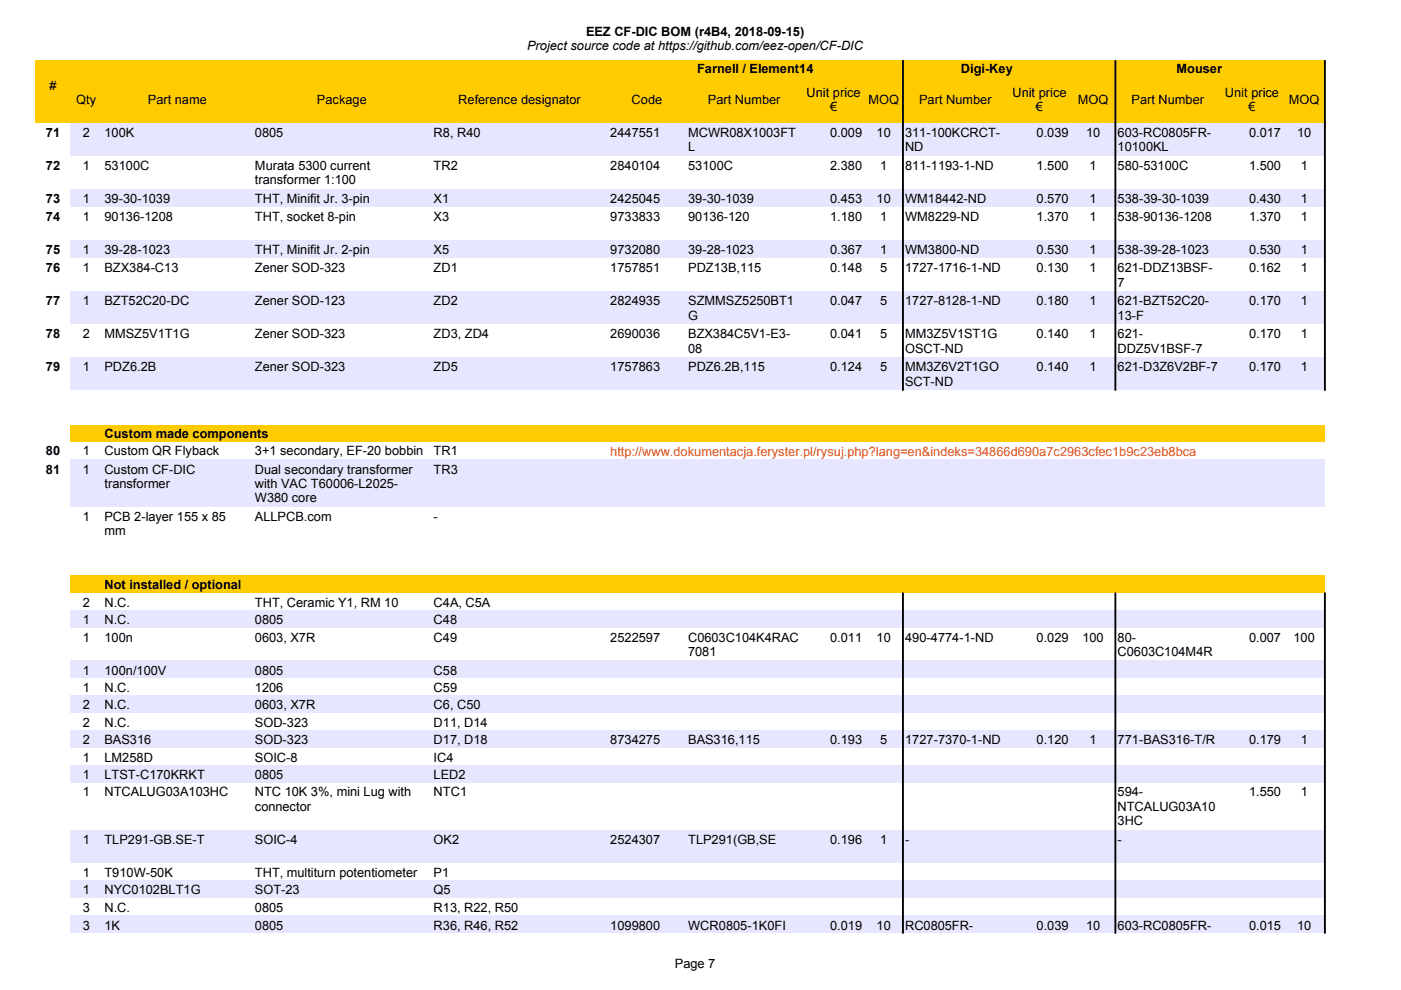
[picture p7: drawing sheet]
<svg xmlns="http://www.w3.org/2000/svg" width="297mm" height="210mm" viewBox="0 0 297 210" stroke-linecap="round" stroke-linejoin="round" font-family="sans-serif">
<defs><g id="words">
<g font-size="2.7">
<text x="111.8" y="10.6">Project source code at https://github.com/eez-open/CF-DIC</text>
<text x="124.2" y="7.5">EEZ CF-DIC BOM (r4B4, 2018-09-15)</text>
<text x="147.8" y="15.4">Farnell / Element14</text>
<text x="203.7" y="15.4">Digi-Key</text>
<text x="249.4" y="15.4">Mouser</text>
<text x="10.5" y="19">#</text>
<text x="16.2" y="22">Qty</text>
<text x="31.4" y="22">Part name</text>
<text x="67.2" y="22">Package</text>
<text x="97.2" y="22">Reference designator</text>
<text x="133.9" y="22">Code</text>
<text x="150.1" y="22">Part Number</text>
<text x="171" y="20.5">Unit price</text>
<text x="176" y="23.5">€</text>
<text x="184.1" y="22">MOQ</text>
<text x="194.9" y="22">Part Number</text>
<text x="214.7" y="20.5">Unit price</text>
<text x="219.6" y="23.5">€</text>
<text x="228.5" y="22">MOQ</text>
<text x="239.9" y="22">Part Number</text>
<text x="259.7" y="20.5">Unit price</text>
<text x="264.7" y="23.5">€</text>
<text x="273.3" y="22">MOQ</text>
<text x="9.7" y="29">71</text>
<text x="17.5" y="29">2</text>
<text x="22.2" y="29">100K</text>
<text x="54" y="29">0805</text>
<text x="91.9" y="29">R8, R40</text>
<text x="129.4" y="29">2447551</text>
<text x="145.9" y="29.1">MCWR08X1003FT</text>
<text x="176" y="29">0.009</text>
<text x="185.8" y="29">10</text>
<text x="191.9" y="29.1">311-100KCRCT-</text>
<text x="219.8" y="29">0.039</text>
<text x="230.3" y="29">10</text>
<text x="237" y="29.1">603-RC0805FR-</text>
<text x="264.8" y="29">0.017</text>
<text x="275" y="29">10</text>
<text x="145.9" y="32.1">L</text>
<text x="191.9" y="32.1">ND</text>
<text x="237" y="32.1">10100KL</text>
<text x="9.7" y="36">72</text>
<text x="17.5" y="36">1</text>
<text x="22.2" y="36">53100C</text>
<text x="54" y="36">Murata 5300 current</text>
<text x="54" y="39.1">transformer 1:100</text>
<text x="91.9" y="36">TR2</text>
<text x="129.4" y="36">2840104</text>
<text x="145.9" y="36">53100C</text>
<text x="176" y="36">2.380</text>
<text x="186.6" y="36">1</text>
<text x="191.9" y="36">811-1193-1-ND</text>
<text x="219.8" y="36">1.500</text>
<text x="231" y="36">1</text>
<text x="237" y="36">580-53100C</text>
<text x="264.8" y="36">1.500</text>
<text x="275.8" y="36">1</text>
<text x="9.7" y="43">73</text>
<text x="9.7" y="46.9">74</text>
<text x="17.5" y="43">1</text>
<text x="17.5" y="46.9">1</text>
<text x="22.2" y="43">39-30-1039</text>
<text x="22.2" y="46.9">90136-1208</text>
<text x="54" y="43">THT, Minifit Jr. 3-pin</text>
<text x="54" y="46.9">THT, socket 8-pin</text>
<text x="91.9" y="43">X1</text>
<text x="91.9" y="46.9">X3</text>
<text x="129.4" y="43">2425045</text>
<text x="129.4" y="46.9">9733833</text>
<text x="145.9" y="43">39-30-1039</text>
<text x="145.9" y="46.9">90136-120</text>
<text x="176" y="43">0.453</text>
<text x="176" y="46.9">1.180</text>
<text x="185.8" y="43">10</text>
<text x="186.6" y="46.9">1</text>
<text x="191.9" y="43">WM18442-ND</text>
<text x="191.9" y="46.9">WM8229-ND</text>
<text x="219.8" y="43">0.570</text>
<text x="219.8" y="46.9">1.370</text>
<text x="231" y="43">1</text>
<text x="231" y="46.9">1</text>
<text x="237" y="43">538-39-30-1039</text>
<text x="237" y="46.9">538-90136-1208</text>
<text x="264.8" y="43">0.430</text>
<text x="264.8" y="46.9">1.370</text>
<text x="275.8" y="43">1</text>
<text x="275.8" y="46.9">1</text>
<text x="9.7" y="53.9">75</text>
<text x="17.5" y="53.9">1</text>
<text x="22.2" y="53.9">39-28-1023</text>
<text x="54" y="53.9">THT, Minifit Jr. 2-pin</text>
<text x="91.9" y="53.9">X5</text>
<text x="129.4" y="53.9">9732080</text>
<text x="145.9" y="53.9">39-28-1023</text>
<text x="176" y="53.9">0.367</text>
<text x="186.6" y="53.9">1</text>
<text x="191.9" y="53.9">WM3800-ND</text>
<text x="219.8" y="53.9">0.530</text>
<text x="231" y="53.9">1</text>
<text x="237" y="53.9">538-39-28-1023</text>
<text x="264.8" y="53.9">0.530</text>
<text x="275.8" y="53.9">1</text>
<text x="9.7" y="57.7">76</text>
<text x="17.5" y="57.7">1</text>
<text x="22.2" y="57.7">BZX384-C13</text>
<text x="54" y="57.7">Zener SOD-323</text>
<text x="91.9" y="57.7">ZD1</text>
<text x="129.4" y="57.7">1757851</text>
<text x="145.9" y="57.7">PDZ13B,115</text>
<text x="176" y="57.7">0.148</text>
<text x="186.6" y="57.7">5</text>
<text x="191.9" y="57.7">1727-1716-1-ND</text>
<text x="219.8" y="57.7">0.130</text>
<text x="231" y="57.7">1</text>
<text x="237" y="57.7">621-DDZ13BSF-</text>
<text x="264.8" y="57.7">0.162</text>
<text x="275.8" y="57.7">1</text>
<text x="9.7" y="64.7">77</text>
<text x="17.5" y="64.7">1</text>
<text x="22.2" y="64.7">BZT52C20-DC</text>
<text x="54" y="64.7">Zener SOD-123</text>
<text x="91.9" y="64.7">ZD2</text>
<text x="129.4" y="64.7">2824935</text>
<text x="145.9" y="64.7">SZMMSZ5250BT1</text>
<text x="176" y="64.7">0.047</text>
<text x="186.6" y="64.7">5</text>
<text x="191.9" y="64.7">1727-8128-1-ND</text>
<text x="219.8" y="64.7">0.180</text>
<text x="231" y="64.7">1</text>
<text x="237" y="60.8">7</text>
<text x="237" y="64.7">621-BZT52C20-</text>
<text x="264.8" y="64.7">0.170</text>
<text x="275.8" y="64.7">1</text>
<text x="9.7" y="71.8">78</text>
<text x="17.5" y="71.8">2</text>
<text x="22.2" y="71.8">MMSZ5V1T1G</text>
<text x="54" y="71.8">Zener SOD-323</text>
<text x="91.9" y="71.8">ZD3, ZD4</text>
<text x="129.4" y="71.8">2690036</text>
<text x="145.9" y="67.8">G</text>
<text x="145.9" y="71.8">BZX384C5V1-E3-</text>
<text x="176" y="71.8">0.041</text>
<text x="186.6" y="71.8">5</text>
<text x="191.9" y="71.8">MM3Z5V1ST1G</text>
<text x="219.8" y="71.8">0.140</text>
<text x="231" y="71.8">1</text>
<text x="237" y="67.8">13-F</text>
<text x="237" y="71.8">621-</text>
<text x="264.8" y="71.8">0.170</text>
<text x="275.8" y="71.8">1</text>
<text x="145.9" y="74.8">08</text>
<text x="191.9" y="74.8">OSCT-ND</text>
<text x="237" y="74.8">DDZ5V1BSF-7</text>
<text x="9.7" y="78.7">79</text>
<text x="17.5" y="78.7">1</text>
<text x="22.2" y="78.7">PDZ6.2B</text>
<text x="54" y="78.7">Zener SOD-323</text>
<text x="91.9" y="78.7">ZD5</text>
<text x="129.4" y="78.7">1757863</text>
<text x="145.9" y="78.7">PDZ6.2B,115</text>
<text x="176" y="78.7">0.124</text>
<text x="186.6" y="78.7">5</text>
<text x="191.9" y="78.7">MM3Z6V2T1GO</text>
<text x="191.9" y="81.8">SCT-ND</text>
<text x="219.8" y="78.7">0.140</text>
<text x="231" y="78.7">1</text>
<text x="237" y="78.7">621-D3Z6V2BF-7</text>
<text x="264.8" y="78.7">0.170</text>
<text x="275.8" y="78.7">1</text>
<text x="22.2" y="92.8">Custom made components</text>
<text x="9.7" y="96.6">80</text>
<text x="9.7" y="100.4">81</text>
<text x="17.5" y="96.6">1</text>
<text x="17.5" y="100.4">1</text>
<text x="22.2" y="96.6">Custom QR Flyback</text>
<text x="22.2" y="100.4">Custom CF-DIC</text>
<text x="54" y="96.6">3+1 secondary, EF-20 bobbin</text>
<text x="54" y="100.4">Dual secondary transformer</text>
<text x="91.9" y="96.6">TR1</text>
<text x="91.9" y="100.4">TR3</text>
<text x="22.2" y="103.5">transformer</text>
<text x="54" y="103.5">with VAC T60006-L2025-</text>
<text x="54" y="106.5">W380 core</text>
<text x="17.5" y="110.5">1</text>
<text x="22.2" y="110.5">PCB 2-layer 155 x 85</text>
<text x="22.2" y="113.5">mm</text>
<text x="54" y="110.5">ALLPCB.com</text>
<text x="91.9" y="110.5">-</text>
<text x="22.2" y="124.8">Not installed / optional</text>
<text x="17.5" y="128.7">2</text>
<text x="22.2" y="128.7">N.C.</text>
<text x="54" y="128.7">THT, Ceramic Y1, RM 10</text>
<text x="91.9" y="128.7">C4A, C5A</text>
<text x="17.5" y="132.4">1</text>
<text x="17.5" y="136.1">1</text>
<text x="22.2" y="132.4">N.C.</text>
<text x="22.2" y="136.1">100n</text>
<text x="54" y="132.4">0805</text>
<text x="54" y="136.1">0603, X7R</text>
<text x="91.9" y="132.4">C48</text>
<text x="91.9" y="136.1">C49</text>
<text x="129.4" y="136.1">2522597</text>
<text x="145.9" y="136.1">C0603C104K4RAC</text>
<text x="176" y="136.1">0.011</text>
<text x="185.8" y="136.1">10</text>
<text x="191.9" y="136.1">490-4774-1-ND</text>
<text x="219.8" y="136.1">0.029</text>
<text x="229.5" y="136.1">100</text>
<text x="237" y="136.1">80-</text>
<text x="264.8" y="136.1">0.007</text>
<text x="274.2" y="136.1">100</text>
<text x="17.5" y="143">1</text>
<text x="22.2" y="143">100n/100V</text>
<text x="54" y="143">0805</text>
<text x="91.9" y="143">C58</text>
<text x="145.9" y="139.1">7081</text>
<text x="237" y="139.1">C0603C104M4R</text>
<text x="17.5" y="146.7">1</text>
<text x="22.2" y="146.7">N.C.</text>
<text x="54" y="146.7">1206</text>
<text x="91.9" y="146.7">C59</text>
<text x="17.5" y="150.4">2</text>
<text x="17.5" y="154.1">2</text>
<text x="22.2" y="150.4">N.C.</text>
<text x="22.2" y="154.1">N.C.</text>
<text x="54" y="150.4">0603, X7R</text>
<text x="54" y="154.1">SOD-323</text>
<text x="91.9" y="150.4">C6, C50</text>
<text x="91.9" y="154.1">D11, D14</text>
<text x="17.5" y="157.8">2</text>
<text x="17.5" y="161.5">1</text>
<text x="22.2" y="157.8">BAS316</text>
<text x="22.2" y="161.5">LM258D</text>
<text x="54" y="157.8">SOD-323</text>
<text x="54" y="161.5">SOIC-8</text>
<text x="91.9" y="157.8">D17, D18</text>
<text x="91.9" y="161.5">IC4</text>
<text x="129.4" y="157.8">8734275</text>
<text x="145.9" y="157.8">BAS316,115</text>
<text x="176" y="157.8">0.193</text>
<text x="186.6" y="157.8">5</text>
<text x="191.9" y="157.8">1727-7370-1-ND</text>
<text x="219.8" y="157.8">0.120</text>
<text x="231" y="157.8">1</text>
<text x="237" y="157.8">771-BAS316-T/R</text>
<text x="264.8" y="157.8">0.179</text>
<text x="275.8" y="157.8">1</text>
<text x="17.5" y="165.2">1</text>
<text x="22.2" y="165.2">LTST-C170KRKT</text>
<text x="54" y="165.2">0805</text>
<text x="91.9" y="165.2">LED2</text>
<text x="17.5" y="168.8">1</text>
<text x="22.2" y="168.8">NTCALUG03A103HC</text>
<text x="54" y="168.8">NTC 10K 3%, mini Lug with</text>
<text x="54" y="171.9">connector</text>
<text x="91.9" y="168.8">NTC1</text>
<text x="237" y="168.8">594-</text>
<text x="237" y="171.9">NTCALUG03A10</text>
<text x="264.8" y="168.8">1.550</text>
<text x="275.8" y="168.8">1</text>
<text x="17.5" y="178.9">1</text>
<text x="22.2" y="178.9">TLP291-GB.SE-T</text>
<text x="54" y="178.9">SOIC-4</text>
<text x="91.9" y="178.9">OK2</text>
<text x="129.4" y="178.9">2524307</text>
<text x="145.9" y="178.9">TLP291(GB,SE</text>
<text x="176" y="178.9">0.196</text>
<text x="186.6" y="178.9">1</text>
<text x="191.9" y="178.9">-</text>
<text x="237" y="178.9">-</text>
<text x="237" y="174.9">3HC</text>
<text x="17.5" y="185.9">1</text>
<text x="22.2" y="185.9">T910W-50K</text>
<text x="54" y="185.9">THT, multiturn potentiometer</text>
<text x="91.9" y="185.9">P1</text>
<text x="17.5" y="189.6">1</text>
<text x="22.2" y="189.6">NYC0102BLT1G</text>
<text x="54" y="189.6">SOT-23</text>
<text x="91.9" y="189.6">Q5</text>
<text x="17.5" y="193.3">3</text>
<text x="17.5" y="197.1">3</text>
<text x="22.2" y="193.3">N.C.</text>
<text x="22.2" y="197.1">1K</text>
<text x="54" y="193.3">0805</text>
<text x="54" y="197.1">0805</text>
<text x="91.9" y="193.3">R13, R22, R50</text>
<text x="91.9" y="197.1">R36, R46, R52</text>
<text x="129.4" y="197.1">1099800</text>
<text x="145.9" y="197.1">WCR0805-1K0FI</text>
<text x="176" y="197.1">0.019</text>
<text x="185.8" y="197.1">10</text>
<text x="191.9" y="197.1">RC0805FR-</text>
<text x="219.8" y="197.1">0.039</text>
<text x="230.3" y="197.1">10</text>
<text x="237" y="197.1">603-RC0805FR-</text>
<text x="264.8" y="197.1">0.015</text>
<text x="275" y="197.1">10</text>
<text x="143.1" y="205.3">Page 7</text>
</g>
<text font-size="2.7" fill="#dd4814" x="129.4" y="96.6">http://www.dokumentacja.feryster.pl/rysuj.php?lang=en&amp;indeks=34866d690a7c2963cfec1b9c23eb8bca</text>
</g></defs>
<path d="M7.6 12.9h273.3v13.2h-273.3z" fill-rule="evenodd" fill="#fc0"/>
<g fill="#000" stroke="#000" stroke-width=".21">
<path d="M191.3 12.9h.2v13.2h-.2z" fill-rule="evenodd"/>
<path d="M236.4 12.9h.2v13.2h-.2z" fill-rule="evenodd"/>
<path d="M280.8 12.9h.2v13.2h-.2z" fill-rule="evenodd"/>
</g>
<g fill="#e6e6ff">
<path d="M14.9 26.1h266v6.9h-266z" fill-rule="evenodd"/>
<path d="M14.9 40.1h266v3.8h-266z" fill-rule="evenodd"/>
<path d="M14.9 50.9h266v3.9h-266z" fill-rule="evenodd"/>
<path d="M14.9 61.8h266v7h-266z" fill-rule="evenodd"/>
<path d="M14.9 75.7h266v7h-266z" fill-rule="evenodd"/>
</g>
<path d="M14.9 90.1h266v3.5h-266z" fill-rule="evenodd" fill="#fc0"/>
<path d="M14.9 97.5h266v10h-266z" fill-rule="evenodd" fill="#e6e6ff"/>
<path d="M14.9 122h266v3.7h-266z" fill-rule="evenodd" fill="#fc0"/>
<g fill="#e6e6ff">
<path d="M14.9 129.4h266v3.7h-266z" fill-rule="evenodd"/>
<path d="M14.9 140.1h266v3.6h-266z" fill-rule="evenodd"/>
<path d="M14.9 147.4h266v3.7h-266z" fill-rule="evenodd"/>
<path d="M14.9 154.8h266v3.7h-266z" fill-rule="evenodd"/>
<path d="M14.9 162.2h266v3.7h-266z" fill-rule="evenodd"/>
<path d="M14.9 176h266v6.9h-266z" fill-rule="evenodd"/>
<path d="M14.9 186.6h266v3.7h-266z" fill-rule="evenodd"/>
<path d="M14.9 194.2h266v3.6h-266z" fill-rule="evenodd"/>
</g>
<g fill="#000" stroke="#000" stroke-width=".21">
<path d="M191.3 26.1h.2v56.6h-.2z" fill-rule="evenodd"/>
<path d="M236.4 26.1h.2v56.6h-.2z" fill-rule="evenodd"/>
<path d="M280.8 26.1h.2v56.6h-.2z" fill-rule="evenodd"/>
<path d="M191.3 125.7h.2v72.1h-.2z" fill-rule="evenodd"/>
<path d="M236.4 125.7h.2v72.1h-.2z" fill-rule="evenodd"/>
<path d="M280.8 125.7h.2v72.1h-.2z" fill-rule="evenodd"/>
</g>
<use href="#words"/>
</svg>
